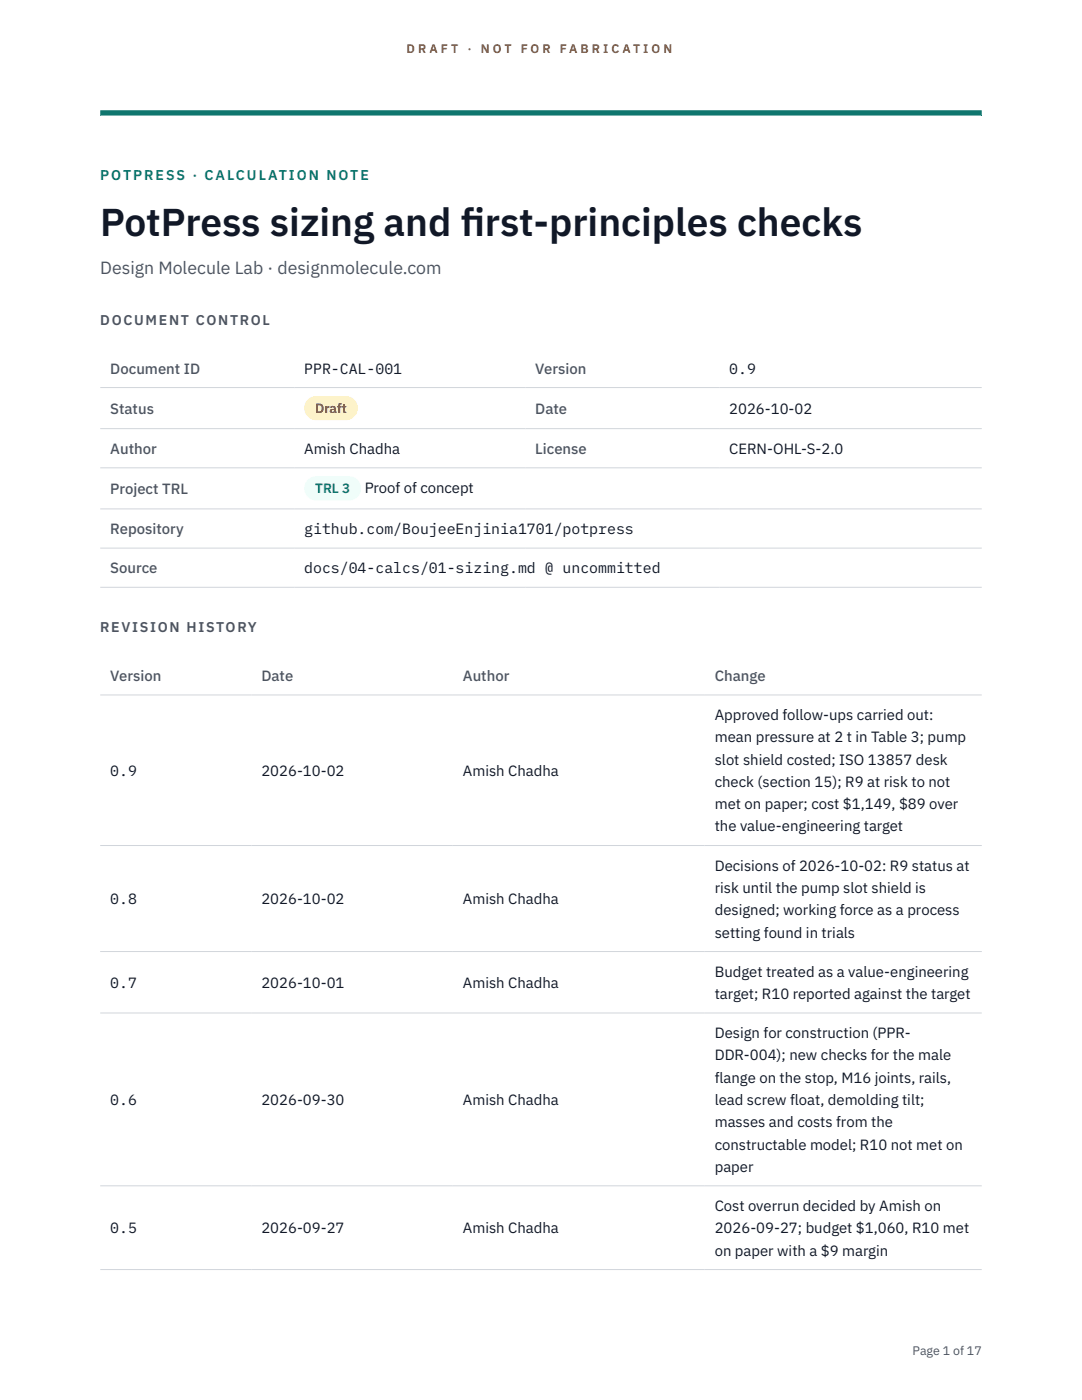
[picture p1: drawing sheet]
<svg xmlns="http://www.w3.org/2000/svg" width="216mm" height="279mm" viewBox="0 0 216 279" stroke-linecap="round" stroke-linejoin="round" font-family="sans-serif">
<defs><g id="words">
<g font-size="7.8" fill="#111827">
<text x="20" y="47.1">PotPress sizing and f</text>
<text x="91.9" y="47.1">irst-principles checks</text>
</g>
<text font-size="3.5" fill="#4b5563" x="20" y="54.6">Design Molecule Lab · designmolecule.com</text>
<g font-size="3" fill="#4b5563">
<text x="22" y="74.5">Document ID</text>
<text x="106.8" y="74.5">Version</text>
<text x="22" y="82.6">Status</text>
<text x="106.8" y="82.6">Date</text>
<text x="22" y="90.6">Author</text>
<text x="106.8" y="90.6">License</text>
<text x="22" y="98.6">Project TRL</text>
<text x="22" y="106.6">Repository</text>
<text x="22" y="114.4">Source</text>
<text x="22" y="135.9">Version</text>
<text x="52.2" y="135.9">Date</text>
<text x="92.4" y="135.9">Author</text>
<text x="142.6" y="135.9">Change</text>
</g>
<g font-size="3" fill="#111827">
<text x="60.7" y="74.5">PPR-CAL-001</text>
<text x="145.5" y="74.5">0.9</text>
<text x="145.5" y="82.6">2026-10-02</text>
<text x="60.7" y="90.6">Amish Chadha</text>
<text x="145.5" y="90.6">CERN-OHL-S-2.0</text>
<text x="72.8" y="98.5">Proof of concept</text>
<text x="60.7" y="106.6">github.com/BoujeeEnjinia1701/potpress</text>
<text x="60.7" y="114.4">docs/04-calcs/01-sizing.md @ uncommitted</text>
<text x="142.6" y="143.7">Approved follow-ups carried out:</text>
<text x="142.6" y="148.2">mean pressure at 2 t in Table 3; pump</text>
<text x="22" y="154.8">0.9</text>
<text x="52.2" y="154.8">2026-10-02</text>
<text x="92.4" y="154.8">Amish Chadha</text>
<text x="142.6" y="152.6">slot shield costed; ISO 13857 desk</text>
<text x="142.6" y="157.1">check (section 15); R9 at risk to not</text>
<text x="142.6" y="161.5">met on paper; cost $1,149, $89 over</text>
<text x="142.6" y="165.9">the value-engineering target</text>
<text x="142.6" y="173.8">Decisions of 2026-10-02: R9 status at</text>
<text x="142.6" y="178.2">risk until the pump slot shield is</text>
<text x="22" y="180.4">0.8</text>
<text x="52.2" y="180.4">2026-10-02</text>
<text x="92.4" y="180.4">Amish Chadha</text>
<text x="142.6" y="182.7">designed; working force as a process</text>
<text x="142.6" y="187.1">setting found in trials</text>
<text x="22" y="197.1">0.7</text>
<text x="52.2" y="197.1">2026-10-01</text>
<text x="92.4" y="197.1">Amish Chadha</text>
<text x="142.6" y="194.9">Budget treated as a value-engineering</text>
<text x="142.6" y="199.4">target; R10 reported against the target</text>
<text x="142.6" y="207.2">Design for construction (PPR-</text>
<text x="142.6" y="211.6">DDR-004); new checks for the male</text>
<text x="22" y="220.5">0.6</text>
<text x="52.2" y="220.5">2026-09-30</text>
<text x="92.4" y="220.5">Amish Chadha</text>
<text x="142.6" y="216.1">flange on the stop, M16 joints, rails,</text>
<text x="142.6" y="220.5">lead screw float, demolding tilt;</text>
<text x="142.6" y="225">masses and costs from the</text>
<text x="142.6" y="229.4">constructable model; R10 not met on</text>
<text x="142.6" y="233.9">paper</text>
<text x="142.6" y="241.7">Cost overrun decided by Amish on</text>
<text x="22" y="246.1">0.5</text>
<text x="52.2" y="246.1">2026-09-27</text>
<text x="92.4" y="246.1">Amish Chadha</text>
<text x="142.6" y="246.1">2026-09-27; budget $1,060, R10 met</text>
<text x="142.6" y="250.6">on paper with a $9 margin</text>
</g>
<text font-size="2.8" fill="#0f766e" x="20" y="36">POTPRESS · CALCULATION NOTE</text>
<g font-size="2.8" fill="#4b5563">
<text x="20" y="64.8">DOCUMENT CONTROL</text>
<text x="20" y="126.2">REVISION HISTORY</text>
</g>
<text font-size="2.7" fill="#92400e" x="62.9" y="82.5">Draft</text>
<text font-size="2.7" fill="#0f766e" x="62.9" y="98.5">TRL 3</text>
<g font-size="2.5" fill="#b45309">
<text x="81.1" y="10.5">D R A F T</text>
<text x="93.3" y="10.5">·</text>
<text x="95.9" y="10.5">N O T</text>
<text x="103.9" y="10.5">F O R</text>
<text x="111.7" y="10.5">F A B R I C A T I O N</text>
</g>
<text font-size="2.5" fill="#4b5563" x="182.1" y="270.3">Page 1 of 17</text>
</g></defs>
<path d="M20 23.1h175.9zM20 22h175.9v1.1h-175.9z" fill-rule="evenodd" fill="#0f766e"/>
<path d="M20 77.3h175.9M20 85.5h175.9M20 93.4h175.9M20 101.6h175.9M20 109.4h175.9M20 117.2h175.9M20 138.7h175.9M20 168.7h175.9M20 189.9h175.9M20 202.2h175.9M20 236.7h175.9M20 253.4h175.9" fill="none" stroke="#d1d5db" stroke-width=".2"/>
<path d="M60.7 79h10.7v4.9h-10.7z" fill="#fef3c7"/>
<path d="M60.7 95.1h11.4v4.8h-11.4z" fill="#f0fdfa"/>
<use href="#words"/>
</svg>
